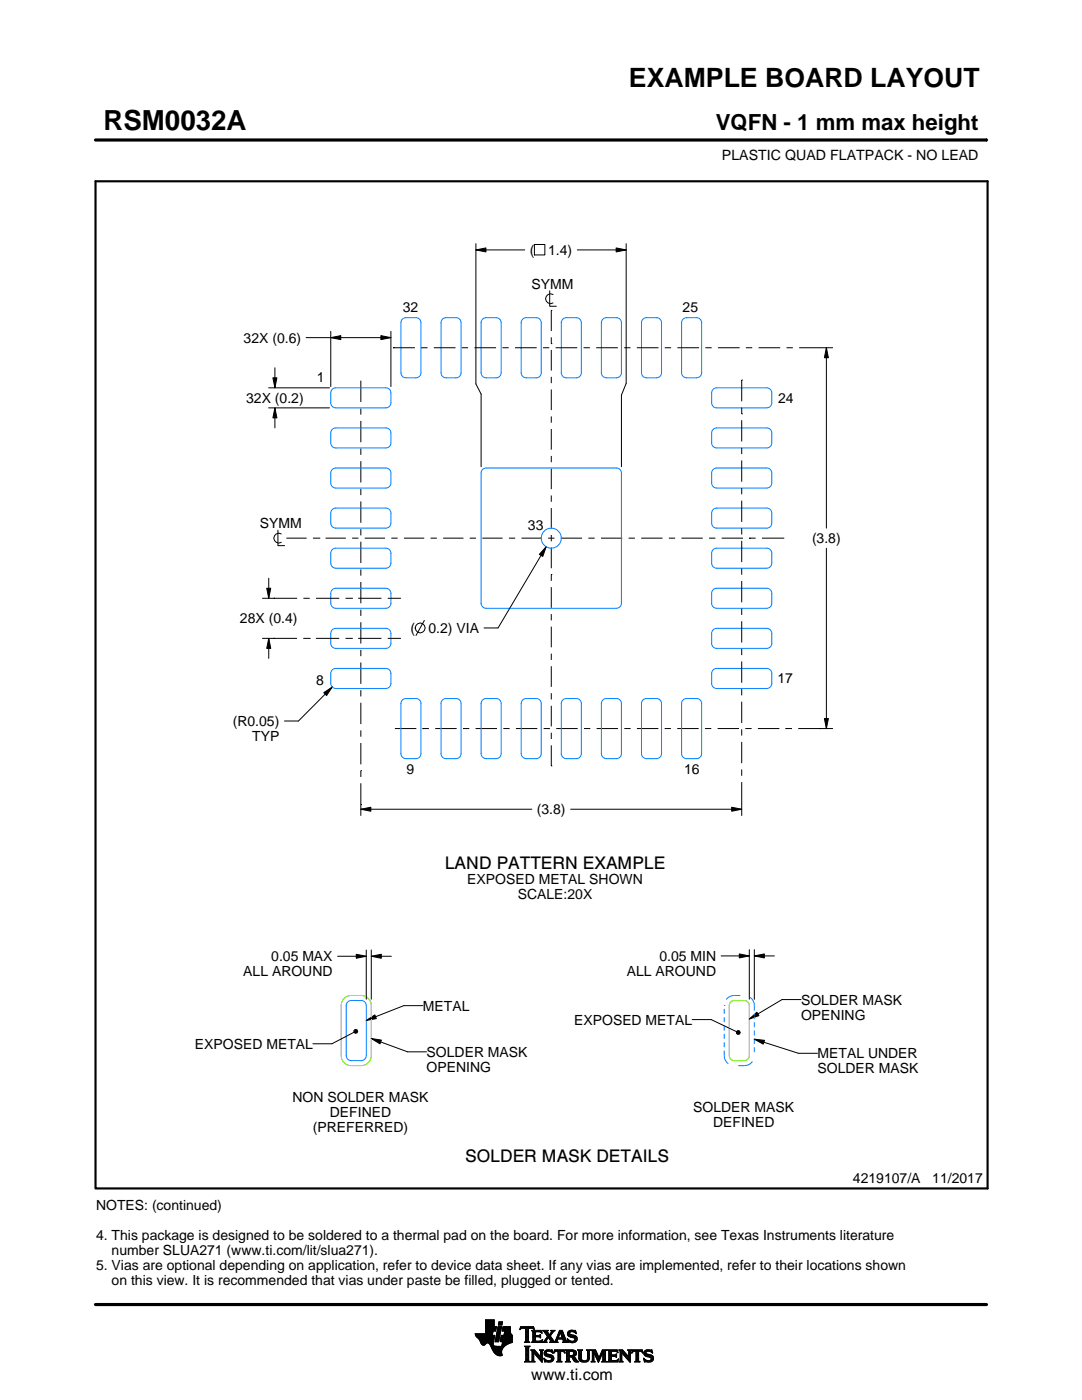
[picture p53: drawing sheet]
<svg xmlns="http://www.w3.org/2000/svg" width="216mm" height="279mm" viewBox="0 0 216 279" stroke-linecap="round" stroke-linejoin="round" font-family="sans-serif">
<defs><g id="words">
<text font-size="5.5" x="20.6" y="26">RSM0032A</text>
<text font-size="5.3" x="125.5" y="17.4">EXAMPLE BOARD LAYOUT</text>
<text font-size="4.4" x="142.8" y="26">VQFN - 1 mm max height</text>
<g font-size="3.5">
<text x="88.7" y="173.4">LAND PATTERN EXAMPLE</text>
<text x="92.8" y="231.9">SOLDER MASK DETAILS</text>
</g>
<text font-size="3.2" x="106" y="275.3">www.ti.com</text>
<g font-size="2.8">
<text x="144.1" y="32">PLASTIC QUAD FLATPACK - NO LEAD</text>
<text x="105.7" y="50.9">(</text>
<text x="109.4" y="50.9">1.4)</text>
<text x="106.1" y="57.6">SYMM</text>
<text x="80.4" y="62.3">32</text>
<text x="136.2" y="62.2">25</text>
<text x="48.6" y="68.4">32X (0.6)</text>
<text x="63.2" y="76.3">1</text>
<text x="49.1" y="80.4">32X (0.2)</text>
<text x="155.2" y="80.5">24</text>
<text x="51.9" y="105.4">SYMM</text>
<text x="105.4" y="105.8">33</text>
<text x="162" y="108.4">(3.8)</text>
<text x="47.9" y="124.4">28X (0.4)</text>
<text x="81.9" y="126.3">(</text>
<text x="85.5" y="126.3">0.2) VIA</text>
<text x="63.1" y="136.6">8</text>
<text x="155.1" y="136.4">17</text>
<text x="46.4" y="144.9">(R0.05)</text>
<text x="50.3" y="147.9">TYP</text>
<text x="81.1" y="154.4">9</text>
<text x="136.5" y="154.6">16</text>
<text x="107.1" y="162.5">(3.8)</text>
<text x="93.2" y="176.5">EXPOSED METAL SHOWN</text>
<text x="103.3" y="179.5">SCALE:20X</text>
<text x="54.1" y="191.8">0.05 MAX</text>
<text x="131.6" y="191.8">0.05 MIN</text>
<text x="48.5" y="194.8">ALL AROUND</text>
<text x="125.1" y="194.8">ALL AROUND</text>
<text x="84.4" y="201.7">METAL</text>
<text x="159.8" y="200.5">SOLDER MASK</text>
<text x="159.8" y="203.5">OPENING</text>
<text x="38.9" y="209.3">EXPOSED METAL</text>
<text x="114.6" y="204.5">EXPOSED METAL</text>
<text x="85.1" y="210.9">SOLDER MASK</text>
<text x="85.1" y="213.9">OPENING</text>
<text x="163.1" y="211.2">METAL UNDER</text>
<text x="163.1" y="214.2">SOLDER MASK</text>
<text x="58.4" y="220">NON SOLDER MASK</text>
<text x="138.3" y="222">SOLDER MASK</text>
<text x="62.4" y="226">(PREFERRED)</text>
<text x="65.8" y="223">DEFINED</text>
<text x="142.3" y="225">DEFINED</text>
<text x="170.2" y="236.2">4219107/A</text>
<text x="186" y="236.2">11/2017</text>
<text x="19.2" y="241.5">NOTES: (continued)</text>
<text x="19.2" y="247.5">4. This package is designed to be soldered to a thermal pad on the board. For more information, see Texas Instruments literature</text>
<text x="22.3" y="250.5">number SLUA271 (www.ti.com/lit/slua271).</text>
<text x="19.2" y="253.5">5. Vias are optional depending on application, refer to device data sheet. If any vias are implemented, refer to their locations shown</text>
<text x="22.3" y="256.5">on this view. It is recommended that vias under paste be filled, plugged or tented.</text>
</g>
</g></defs>
<g fill="none" stroke="#000" stroke-width=".2">
<path d="M19.1 27.9h177.7M196.8 27.7v.5M95 49.9l2-.4v.8zM95 48.6v28l1 2v14.5M95 49.9h9.7M106.6 48.8h2.1v2.1h-2.1zM109.7 58v3.1h1.3M110.4 58.8a.98 .98 0 0 0-1.5 .8 .98 .98 0 0 0 1.5 .9M115.2 49.9h9.7M122.9 49.5l2 .4-2 .4zM124.9 48.6v27.9l-.9 2.4v14.2M53.6 77.4h12.2"/>
<path d="M54.5 75.4h.8l-.4 2zM54.9 73.4v4M61.1 67.4h16.9M66 67.4l2-.4v.8zM66 66.1v11M72 76v4.2M76 67l2 .4-2 .4zM78 66.1v11M78.5 69.4h.1M78.5 69.4h4.3M84.1 69.4h1.2M86.6 69.4h4.3"/>
<path d="M92.1 69.4h1.3M94.7 69.4h4.3M100.2 69.4h1.3M102.8 69.4h4.3M108.3 69.4h1.3M110 68.6h.1M110 61.9h.1M110 61.9v4.2M110 67.3v1.3M110 69.8v4.2M110 75.2v1.3M110 77.7v4.1"/>
<path d="M110.9 69.4h4.3M116.4 69.4h1.3M119 69.4h4.3M124.5 69.4h1.3M127.1 69.4h4.3M132.6 69.4h1.3M135.2 69.4h4.3M140.7 69.4h1.3M143.3 69.4h4.3M148 75.8h.1M148 75.8v4.3M148.8 69.4h1.3"/>
<path d="M151.4 69.4h4.3M156.9 69.4h1.3M159.5 69.4h6.6M164.9 69.4l.4 2h-.8zM164.9 69.4v36M53.6 81.4h12.2M54.9 81.4l.4 2h-.8zM54.9 81.4v4M72 81.5v1.2M72 84v4.3M72 89.5v1.3M72 92v4.3"/>
<path d="M72 97.6v1.2M110 83.1v1.3M110 85.6v4.1M110 91v1.2M110 93.5v4.1M110 98.9v1.2M148 82.6h.1M148 81.3v1.3M148 83.9v4.2M148 89.4v1.2M148 91.9v4.2M148 97.4v1.3"/>
<path d="M148 99.9v4.3M52.4 119.4h6.9M53.2 117.4h.8l-.4 2zM53.6 115.4v4M54.6 119.4h.1M55.5 105.8v3.1h1.3M56.1 106.6a.98 .98 0 0 0-1.5 .8 .98 .98 0 0 0 1.5 .8M57.1 107.4h4.1M60.5 119.4h1.3M62.4 107.4h1.3M63.1 119.4h4.6M63.7 107.4h.1"/>
<path d="M65 107.4h4M69 119.4h1.2M70.2 119.4h.1M70.3 107.4h1.2M71.5 119.4h4.6M72 100.1v4.2M72 105.6v1.2M72 108.1v4.3M72 113.6v1.3M72 116.1v4.3M72.8 107.4h4M77.4 119.4h2.6"/>
<path d="M78.1 107.4h1.2M80.6 107.4h4M85.9 107.4h1.3M88.4 107.4h4.1M93.7 107.4h1.3M96.2 107.4h4.1M101.5 107.4h1.3M104.1 107.4h4M109 109.1l-.7 1.9-.7-.4zM109 109.1l-9.6 16.2h-2.8M109.4 107.4h1.2M110 114.7h.1"/>
<path d="M110 101.4v4.1M110 106.8v1.2M110 109.3v4.1M110 114.7v1.2M110 117.2v4.1M111.9 107.4h4.2M117.4 107.4h1.3M119.9 107.4h4.3M125.4 107.4h1.3M127.9 107.4h4.3M133.5 107.4h1.2M136 107.4h4.2"/>
<path d="M141.5 107.4h1.2M144 107.4h4.3M148 105.4v1.3M148 107.9v4.3M148 113.4v1.3M148 116v4.2M149.5 107.4h.1M149.5 107.4h1.3M152 107.4h4.3M156.3 107.4h.1M164.9 109.4v36M52.4 127.4h6.9"/>
<path d="M53.6 127.4l.4 2h-.8zM53.6 127.4v4M54.6 127.4h.1M60.5 127.4h1.3M61.8 127.4h.1M63 127.4h4.7M64.6 138.2l1.7-1.1-1.1 1.7zM66.3 137.1l-6.8 6.8h-2.8M68.9 127.4h1.3M70.2 127.4h.1M71.5 127.4h4.6M72 121.7v1.2"/>
<path d="M72 124.2v4.2M72 129.7v1.3M72 132.2v4.3M72 137.7v1.3M77.4 127.4h2.6M84.7 123.8l-1.7 3M110 122.6v1.2M110 125.1v4.1M110 130.4v1.3M110 133v4.1M110 138.3v1.3M148 121.5v1.2"/>
<path d="M148 124v4.2M148 129.5v1.2M148 132v4.3M148 137.5v1.3M72 153.8h.1M72 140.2v4.3M72 145.8v1.2M72 148.3v4.2M72 153.8v1.3M72 156.3v6.5M78.8 145.4h4.3M84.3 145.4h.1"/>
<path d="M84.3 145.4h1.3M86.8 145.4h4.3M92.4 145.4h1.2M94.9 145.4h4.3M100.4 145.4h1.3M102.9 145.4h4.3M108.5 145.4h1.2M110 152.9h.1M110 140.9v4.1M110 146.2v1.3M110 148.7v4.2M111 145.4h4.3"/>
<path d="M116.5 145.4h1.3M119 145.4h4.3M124.6 145.4h1.2M127.1 145.4h4.3M132.6 145.4h1.3M135.1 145.4h4.3M140.7 145.4h1.2M143.2 145.4h4.3M148 140v4.3M148 145.5v1.3M148 148.1v4.2M148 153.6v1.2"/>
<path d="M148 156.1v6.7M148.7 145.4h1.3M151.2 145.4h4.3M156.8 145.4h.1M156.8 145.4h1.2M159.3 145.4h6.8M163.6 145.4h.1M164.5 143.4h.8l-.4 2zM72 161.5l2-.4v.8zM72 160.6h.1M72 161.5h34.1M113.9 161.5h34.1"/>
<path d="M146 161.1l2 .4-2 .4zM67.4 190.8h5.7M71.1 190.4l2 .4-2 .4zM73.1 189.6v9.8M74.1 190.8l2-.4v.8zM74.1 189.6v9.8M74.1 190.8h4M143.9 190.8h5.6M147.5 190.4l2 .4-2 .4zM149.5 189.5v9.9M150.5 190.8l2-.4v.8zM150.5 189.5v9.9"/>
<path d="M150.5 190.8h4M159.8 199.5h-3.8l-6.5 3.9M70.6 205.7l.3-.3 .3 .1 .2 .3-.2 .3-.3 .1-.3-.2zM70.6 206l-4.4 2.3h-3.8M73.1 203.6l1.7-1.1 .3 .8zM74.1 207.3l2 .3-.3 .7zM74.1 207.3l7.2 2.6h3.8M84.4 200.7h-3.8l-7.5 2.9M138.1 203.5h3.8l5 2.4M147 205.9l.2-.2h.4l.1 .4-.1 .3h-.4l-.2-.2zM149.5 203.4l1.5-1.4 .4 .7zM150.5 207.4l2 .2-.2 .8z"/>
<path d="M150.5 207.4l8.8 2.8h3.8M94.8 266.2h3.5M94.8 266.3h3.5M94.9 266.4h3.3M94.9 266.5h3.8l-.2 1.2M94.9 266.5h3.8M95 266.6h3.7M95 266.7h3.7M95.1 266.8h3.6M95.2 266.9h3.4M95.3 267h3.3M95.4 267.1h3.2"/>
<path d="M95.5 267.2h3.1M95.6 267.3h3M95.7 267.4h2.8M95.7 267.5h2.8M95.8 267.6h2.7M95.8 267.7h2.7M95.9 267.8h2.6M95.9 267.9h2.5M95.9 268h2.5M96 268h1.1M96 268.1h1M96.1 268.2h.8"/>
<path d="M96.1 268.3h.7M96.2 268.4h.6M96.3 268.4h.4M96.9 266.1h1.4M96.9 266h1.4M96.9 265.9h1.4M96.9 265.8h1.5M96.9 265.7h1.5M96.9 264.7l2.2 .1-.2 .9h-.5l-.2 .8M96.9 265.6h2M96.9 265.5h2M96.9 265.4h2"/>
<path d="M96.9 265.3h2.1M96.9 265.2h2.1M96.9 265.1h2.1M96.9 265h2.1M96.9 264.9h2.1M96.9 264.8h2.2M96.9 264.6h1.7M96.9 264.5h1.7M96.9 264.4h1.7M96.9 264.3h1.7M96.9 264.2h1.7M96.9 264.1h1.7"/>
<path d="M96.9 264h1.7M96.9 263.9h1.7M96.9 263.8h1.7M96.9 263.7h1.7M96.9 263.6h1.7M96.9 263.5h1.7M96.9 263.4h1.7M97.5 268h.9M97.6 268.1h.8M97.7 268.2h.7M97.7 268.3h.7M97.8 268.4h.6"/>
<path d="M97.9 268.5h.6M97.9 268.6h.7M98 268.7h1.1M98 268.8h2.6M98 268.8h2.5M98.1 268.9h2.3M98.1 269h2.3M98.1 269.1h2.2M98.2 269.2h2.1M98.2 269.2h2M98.2 269.3h2M98.3 269.4h1.9"/>
<path d="M98.3 269.5h1.8M98.4 269.6h1.7M98.4 268v.4l.3 .2 2 .1M98.5 269.7h1.6M98.5 267.7l-.1 .3M98.5 269.8h1.6M98.6 269.9h1.5M98.6 264.8v-1.4h-1.7v2.8h-2.1l.1 .3 .8 .9 .6 1h.4l.5-.4 .4 .1 1 1.8 .8 .6h.8l-.1-1.1 .8-.9M98.6 270h1.5M98.7 270h1.4M98.8 270.1h1.3M98.8 267.7h.7"/>
<path d="M98.8 267.6h.7M98.8 267.5h.7M98.9 270.2h1.2M98.9 267.4h.7M98.9 267.3h.7M98.9 267.2h.7M98.9 267.1h.7M98.9 267h.7M98.9 270.3h1.3M99 266.9h.6M99 266.9h.7M99 266.8h.7"/>
<path d="M99 266.7h.7M99 266.6h.7M99 266.5h.7M99.1 270.4h1.1M99.1 266.4h.7M99.1 266.3h.7M99.1 266.2h.7M99.1 266.1h.7M99.1 266h.7M99.2 265.9h.7M99.2 265.8h.7M99.2 270.4h1"/>
<path d="M99.2 265.7h.7M99.2 265.6h.7M99.2 265.5h.7M99.3 265.4h.6M99.3 265.4h.7M99.3 265.3h.7M99.3 265.2h.7M99.3 265.1h.7M99.3 265h.7M99.4 270.5h.8M99.4 264.9h.7M99.4 264.8h.7"/>
<path d="M99.4 264.8h.7l-.6 3h-.7zM99.4 264.5l.2-.7h.7l-.2 .7h-.7M99.5 264.4h.6M99.5 264.3h.7M99.5 264.2h.7M99.5 264.1h.7M99.5 264h.7M99.5 263.9h.7M99.6 263.8h.7M99.8 270.6h.1M99.8 267.7h2.4M99.8 267.6h2.4"/>
<path d="M99.8 267.5h2.4M99.9 267.4h2.3M99.9 267.3h2.3M99.9 267.2h2.3M99.9 267.1h2.3M99.9 267h2.3M99.9 266.9h2.3M100 266.9h2.2M100 266.8h2.2M100 266.7h2.2M100 266.6h2.2M100 266.5h2.2"/>
<path d="M100.1 268.6h.7M100.2 268.5h.7M100.2 268.4h.8M100.2 268.4h.9M100.2 268.3h1M100.2 268.2h1.2M100.2 265.6h1.6M100.2 268.1h1.4M100.2 265.5h1.6M100.2 268h1.6M100.3 265.4h1.5M100.3 268h1.7"/>
<path d="M100.3 267.9h1.9M100.3 265.3h1.5M100.3 267.8h1.9M100.3 265.2h1.5M100.3 265.1h1.5M100.3 265h1.5M100.4 264.9h1.4M100.4 264.8h1.4M100.6 266.5l.1-.8h-.5l.2-.9h1.4l.1 1.1 .3 .6v1.4l-1.3 .6M100.6 266.4h1.5M100.6 266.3h1.4M100.6 266.2h1.4"/>
<path d="M100.6 266.1h1.3M100.7 266h1.2M100.7 265.9h1.2M100.7 265.8h1.1M100.7 265.7h1.1M102.2 266.5h-2.2l-.2 1.1 .1 .2h.4l-.2 .9M103.7 265.3h.1M103.8 265.2h.2M103.8 265h2.8M103.8 264.9h2.7M103.9 264.8h2.6M104.7 267.8h1"/>
<path d="M104.7 271.8h1.1M104.7 268.7h1M104.8 267.7h.7M104.8 271.7h.8M104.9 265.2h.6M104.9 268.9h.6M104.9 267.6h.6M104.9 267.5l-.2 .3M104.9 267.5h.6M104.9 267.4h.6M104.9 267.3h.6M104.9 267.2h.6"/>
<path d="M104.9 267.1h.6M104.9 267h.6M104.9 266.8h.6M104.9 266.7h.6M104.9 266.6h.6M104.9 266.5h.6M104.9 266.4h.6M104.9 266.3h.6M104.9 266.2h.6M104.9 266.1h.6M104.9 265.9h.6M104.9 265.8h.6"/>
<path d="M104.9 265.7h.6M104.9 265.6h.6M104.9 265.5h.6M104.9 265.4h.6M104.9 265.3h.6M104.9 271.5h.6M104.9 269h.6M104.9 271.4h.6M104.9 271.4v-2.4l-.2-.4h1.1l-.3 .4v2.4M104.9 271.4l-.2 .4h1.1l-.3-.4M104.9 271.3h.6M104.9 271.2h.6"/>
<path d="M104.9 271.1h.6M104.9 271h.6M104.9 270.9h.6M104.9 270.8h.6M104.9 270.6h.6M104.9 270.5h.6M104.9 270.4h.6M104.9 270.3h.6M104.9 270.2h.6M104.9 270.1h.6M104.9 270h.6M104.9 269.9h.6"/>
<path d="M104.9 269.8h.6M104.9 269.6h.6M104.9 269.5h.6M104.9 269.4h.6M104.9 269.3h.6M104.9 269.2h.6M104.9 269.1h.6M105.5 267.5l.2 .3M105.5 267.5v-2.3l.7-.1 .4 .3-.1-.6h-2.6l-.1 .6 .4-.3 .7 .1v2.3M105.7 267.8h-1M105.9 271.8h.8M105.9 269.4h.8"/>
<path d="M106.1 269.5h.7M106.1 267.8h2M106.1 271.7h.5M106.2 269.6h.7M106.2 271.5h.3M106.2 265.6h1.8M106.2 269.8h.8M106.2 271.4h.3M106.2 271.4l-.3 .4h.8l-.2-.4M106.2 271.3h.3M106.2 271.2h.3M106.2 271.1h.3"/>
<path d="M106.2 271h.3M106.2 270.9h.3M106.2 270.8h.3M106.2 270.6h.3M106.2 270.5h.3M106.2 270.4h.3M106.2 270.3h.3M106.2 270.2h.3M106.2 270.1h.3M106.2 270h1M106.2 269.9h.9M106.2 269.8v1.6"/>
<path d="M106.2 269.8l-.3-.4h.8l1.2 1.4M106.3 267.7h1.8M106.3 265.7h1.8M106.3 267.6h.6M106.3 265.8h.6M106.3 267.5l-.2 .3M106.3 267.5h.5M106.3 267.4h.5M106.3 267.3h.5M106.3 267.2h.5M106.3 267.1h.5M106.3 267h.5"/>
<path d="M106.3 266.8h.5M106.3 266.7h1.6M106.3 266.6h1.6M106.3 266.5h.5M106.3 266.4h.5M106.3 266.3h.5M106.3 266.2h.5M106.3 266.1h.5M106.3 265.9h.5M106.4 265.2h.2M106.5 270h.1M106.5 270v1.4"/>
<path d="M106.5 265.3h.1M106.6 270.1h.7M106.7 270.2h.7M106.8 270.3h.7M106.8 265.9l.2-.1h.6l.6 .2-.2-.5h-1.9l.2 .3v1.7M106.8 265.9v.6h.8l.3-.2v.7M106.9 270.4h.7M107 270.5h.7M107.1 270.6h.7M107.2 270.8h1M107.3 270.9h.9M107.4 271h.8"/>
<path d="M107.5 271.1h.7M107.6 271.2h.6M107.6 266.5h.3M107.7 271.3h.5M107.7 269.4h.7M107.7 266.8h.2M107.7 267.6h.5M107.8 266.4h.1M107.8 271.4h.4M107.8 267h.1M107.8 265.8h.3M107.8 269.5h.5"/>
<path d="M107.9 271.5h.3M107.9 269.6h.3M107.9 267l-.3-.2h-.8l.1 .8h.9l.5-.2M107.9 269.8h.3M107.9 270.6h.3M107.9 270.5h.3M107.9 270.4h.3M107.9 270.3h.3M107.9 270.2h.3M107.9 270.1h.3M107.9 270h.3M107.9 269.9h.3"/>
<path d="M107.9 269.8v1M107.9 269.8l-.2-.4h.7l-.2 .4M108 271.7h.2M108 265.9h.1M108 267.5h.2M108.1 271.8h.1M108.1 266.1h.1M108.2 267.4h.1M108.2 269.8v2.1l-1.7-1.9M108.2 267.8h.9M108.3 267.4l-.2 .5-2-.1M108.3 265.6h1"/>
<path d="M108.5 267.7h.5M108.5 271.1l.8 .4h.5l.2-.2-.1-.3-1-.4-.3-.3 .1-.7 .8-.2 .5 .1 .2-.1 .1 .6-.9-.3-.3 .1-.1 .3 1.3 .4 .2 .6M108.5 271.1h.1M108.5 265.7h.7M108.5 271.2h.2M108.6 271.3h.2M108.6 270.1h.4M108.6 270h.4M108.6 270.2h.6M108.6 267.6h.4M108.6 271.4h.4M108.6 269.9h.4"/>
<path d="M108.6 270.3h1M108.6 265.8h.7M108.6 271.5h.8M108.6 269.8h.5M108.7 271.7h1.5M108.7 270.4h1.3M108.7 267.5h.3M108.7 271.8h.1M108.7 265.9h.6M108.7 269.6h1.5M108.8 267.4h.3M108.8 270.5h1.5"/>
<path d="M108.8 266.1h.6M108.8 269.5h1.4M108.8 267.3h.4M108.9 266.2h.6M108.9 267.2h.4M108.9 266.3h.6M108.9 270.6h1.5M109 267.1h.3M109 266.4h1M109.1 271.8h.9M109.1 269.4h.7M109.1 267h.9"/>
<path d="M109.1 266.5h.8M109.1 267.8h-.9M109.2 266.8h.8M109.2 266.6h.6M109.2 266.7h.7M109.2 266.7l-.6 .9-.4 .2M109.3 270.8h1.1M109.5 267.1h.6M109.6 267.2h.6M109.7 271.5h.7M109.7 267.3h.6M109.7 267.8l.2-.1-.5-.8-.4 .8 .1 .1"/>
<path d="M109.7 267.8h1.6M109.7 266.3h.4M109.7 267.4h.6M109.8 270.9h.7M109.8 266.2h.3M109.8 266.6l.9 1.2 1-2.3h.5l.8 2.1 .3 .2M109.8 267.5h.6M109.9 266.1h.3M109.9 269.8h.4M109.9 267.6h.6M109.9 267.7h.7M109.9 271.4h.5"/>
<path d="M109.9 265.9h.4M110 271h.5M110 265.6h.7M110 265.9l-.4 .5-.4-.6 .2-.3h-1.1l.9 1.2M110 265.9l.1-.2-.2-.2h.8l-.9 1.1M110 271.3h.5M110 265.8h.4M110 271.1h.5M110 271.2h.5M110.1 269.4h.1M110.1 265.7h.4M110.1 269.9h.2"/>
<path d="M110.2 270h.1M110.5 270h.1M110.5 269.9h.2M110.5 271.1l-.3 .6-.7 .2-.6-.2-.2 .1-.2-.7M110.5 269.8h.3M110.6 269.6h2.1M110.6 269.5h2M110.6 269.4h2M110.7 267.7h.5M110.8 267.6h.4M110.9 267.5h.3M110.9 267.4h.3"/>
<path d="M111 267.3h.3M111 267.2h1.8M111 267.1h1.8M111.1 267h.3M111.1 271.8h1M111.1 266.8h.4M111.2 266.7h.3M111.2 267.5l.1-.2h1l.1 .2M111.2 267.5v.3h.1M111.2 266.6h.3M111.3 266.5h.3M111.3 271.7h.6"/>
<path d="M111.3 266.4h.3M111.3 271.5h.6M111.3 267.8h-1.6M111.3 269.8h.6M111.4 266.3h.3M111.4 271.4h.5M111.4 271.4l-.1-1.7h-.4l-.4 .4 .2-.7h1.9l.1 .7-.4-.4h-.4v1.7M111.4 270.5h.5M111.4 270.4h.5M111.4 270.3h.5M111.4 270.2h.5M111.4 270.1h.5"/>
<path d="M111.4 270h.5M111.4 269.9h.5M111.4 271.4l-.3 .4h1l-.2-.4M111.4 271.3h.5M111.4 271.2h.5M111.4 271.1h.5M111.4 271h.5M111.4 270.9h.5M111.4 270.8h.5M111.4 270.6h.5M111.4 266.2h.3M111.4 266.1h.4"/>
<path d="M111.5 265.9h.9M111.5 265.8h.8M111.6 265.7h.7M111.6 265.6h.6M111.8 265.9l.4 1.1h-.8zM111.9 266.1h.5M111.9 266.2h.5M111.9 266.3h.6M112 266.4h.5M112 266.5h.6M112.1 266.6h.5M112.1 266.7h.6"/>
<path d="M112.1 266.8h.6M112.2 267h.5M112.2 267.8h1.1M112.3 267.3h.6M112.3 267.4h.6M112.4 267.5h.6M112.4 267.5v.3h-.2M112.4 269.8h.3M112.4 267.6h.6M112.4 267.7h.7M112.6 269.9h.1M112.6 270h.2"/>
<path d="M112.8 271.8h1M112.8 269.4h1.6M113 269.5h1.7M113 271.7h.7M113 269.6h1.9M113 271.5h.6M113 269.8h.6M113 271.4h.6M113 271.4l-.2 .4h1l-.2-.4M113 271.3h.6M113 271.2h.6M113 271.1h.6"/>
<path d="M113 271h.6M113 270.9h.6M113 270.8h1.5M113 270.6h1.6M113 270.5h1.8M113 270.4h.6M113 270.3h.6M113 270.2h.6M113 270.1h.6M113 270h.6M113 269.9h.6M113 269.8v1.6"/>
<path d="M113 269.8l-.2-.4h1.5l.5 .2 .2 .3v.4l-.2 .3-.4 .1M113.2 267.3h.2M113.2 267.4h.3M113.2 266.2h.5M113.2 266.3h.6M113.2 266.1h.5M113.3 267.5h.3M113.3 267.8h-1.1M113.3 266.4h.9M113.3 265.9h.4M113.3 267.6h.6M113.3 266.5h1.3"/>
<path d="M113.3 267.7h1.6M113.3 265.8h.5M113.3 267.8h.2M113.4 266.6h1.5M113.4 265.7h1.5M113.4 265.7l.5-.2 .7 .1 .2-.1 .1 .7-.7-.4h-.4l-.1 .3 .1 .2 .9 .2 .4 .3 .1 .5-.3 .5-.6 .2-.7-.2-.2 .1-.2-.7 .9 .5 .4-.1 .2-.3-.1-.3-1.2-.4-.2-.5zM113.5 266.7h1.5M113.5 265.6h1.4M113.6 271.4v-.6h.4l.7 .9 .8 .1M113.6 269.9l.1-.2 .7 .2v.4l-.4 .2M113.6 269.9v.6M113.7 267.8h1.1"/>
<path d="M113.8 266.8h1.3M113.8 265.5h.6M114 268h.4M114.1 270.9h.6M114.2 271h.6M114.2 271.1h.7M114.3 271.2h.6M114.3 267h.8M114.3 269.8h.7M114.3 270.4h.6M114.4 271.3h.6M114.4 270.7l1.1 1.1"/>
<path d="M114.4 270.7h.1M114.4 271.4h.7M114.4 269.9h.6M114.4 270.3h.6M114.5 267.6h.5M114.5 270.2h.5M114.5 270h.5M114.5 265.8h.4M114.5 270.1h.5M114.5 271.5h.7M114.6 271.7h.7M114.6 267.1h.6"/>
<path d="M114.6 267.5h.5M114.7 267.2h.5M114.7 267.4h.5M114.7 265.9h.3M114.7 267.3h.5M114.7 271.8h.8M114.8 266.1h.2M114.9 266.2h.1M115.3 269.4h.9M115.4 269.5h.7M115.5 269.6h.5M115.5 269.8h.5"/>
<path d="M115.5 269.8v1.4l.4 .5 .6 .2 .6-.1 .4-.3 .1-.5M115.5 271h.5M115.5 270.9h.5M115.5 270.8h.5M115.5 270.6h.5M115.5 270.5h.5M115.5 270.4h.5M115.5 270.3h.5M115.5 270.2h.5M115.5 270.1h.5M115.5 270h.5M115.5 269.9h.5"/>
<path d="M115.5 269.8l-.2-.4h.9l-.2 .4M115.5 271.1h.5M115.5 271.2h.5M115.5 271.3h.6M115.6 271.4h.6M115.7 271.5h.8M115.8 271.7h1.5M116 271l.2 .4 .4 .2 .5-.2 .2-.4M116 269.8v1.2M116 271.8h1.1M116.8 271.5h.6M117 269.4h.8"/>
<path d="M117.1 271.4h.4M117.2 269.5h.5M117.2 271.3h.4M117.2 269.6h.4M117.2 271.2h.4M117.2 271.1h.4M117.3 269.8h.3M117.3 271h.3M117.3 270.9h.3M117.3 270.8h.3M117.3 270.6h.3M117.3 270.5h.3"/>
<path d="M117.3 270.4h.3M117.3 270.3h.3M117.3 270.2h.3M117.3 270.1h.3M117.3 270h.3M117.3 269.9h.3M117.6 269.8l.2-.4h-.8l.2 .3 .1 1.3M117.6 269.8v1.2M118 271.8h.7M118 269.4h.8M118.1 269.5h.8M118.1 271.7h.5"/>
<path d="M118.2 269.6h.7M118.2 271.5h.3M118.2 269.8h.8M118.2 271.4h.3M118.2 269.8l-.2-.4h.8l.7 1.6 .7-1.6h.9l-.3 .4M118.2 271.4l-.2 .4h.7l-.2-.4M118.2 271.3h.3M118.2 271.2h.3M118.2 271.1h.3M118.2 271h.3M118.2 270.9h.3M118.2 270.8h.3"/>
<path d="M118.2 270.6h.3M118.2 270.5h.3M118.2 270.4h.3M118.2 270.3h.3M118.2 270.2h.3M118.2 270.1h.3M118.2 270h.9M118.2 269.9h.8M118.2 269.8v1.6M118.6 270.1h.5M118.6 270.2h.6M118.7 270.3h.5"/>
<path d="M118.7 270.4h.6M118.8 270.5h.5M118.8 270.6h.6M118.9 270.8h.5M118.9 270.9h.6M119 271h.8M119 271.1h.8M119.1 271.2h.6M119.1 271.3h.6M119.2 271.4h.4M119.2 271.5h.4M119.3 271.7h.2"/>
<path d="M119.3 271.8h.2M119.6 270.9h.3M119.6 270.8h.3M119.7 270.6h.3M119.7 270.5h.3M119.8 270.4h.3M119.8 270.3h.3M119.9 270.2h.3M119.9 270.1h.3M120 270h.8M120 269.9h.8M120 269.8h.8"/>
<path d="M120.1 271.8h1M120.1 269.6h.7M120.1 269.5h.8M120.2 269.4h.9M120.2 271.7h.7M120.3 271.5h.5M120.3 271.4h.5M120.3 271.4l-.2 .4h1l-.3-.4M120.3 271.4v-1.5l-.9 2-.9-2v1.5M120.3 271.3h.5M120.3 271.2h.5M120.3 271.1h.5"/>
<path d="M120.3 271h.5M120.3 270.9h.5M120.3 270.8h.5M120.3 270.6h.5M120.3 270.5h.5M120.3 270.4h.5M120.3 270.3h.5M120.3 270.2h.5M120.3 270.1h.5M120.8 269.8v1.6M121.2 271.8h2M121.2 269.4h1.9"/>
<path d="M121.4 269.5h1.8M121.4 271.7h1.9M121.5 269.6h1.7M121.5 271.5h1.8M121.5 269.8h.5M121.5 271.4h.5M121.5 269.8l-.3-.4h1.9l.2 .6M121.5 269.9h.5M121.5 269.8v1.6M121.5 271.3h.5M121.5 271.2h.5M121.5 271.1h.5"/>
<path d="M121.5 271h.5M121.5 270.9h.5M121.5 270.8h.5M121.5 270.6h1.5M121.5 270.5h1.5M121.5 270.4h1.5M121.5 270.3h.5M121.5 270.2h.5M121.5 270.1h.5M121.5 270h.5M122.6 270.4l.4-.2v.7l-.2-.2h-.8v.8h.2M122.9 270.8h.1"/>
<path d="M122.9 270.3h.1M123 269.8h.3M123.1 271.4h.3M123.2 269.9h.1M123.3 270h.1M123.3 270l-.4-.3h-.8l-.1 .7M123.3 271.3h.1M123.4 271.2h.1M123.4 271.2l-.2 .6h-2l.3-.4M123.4 271.2l-.3 .3h-.4M123.5 271.8h.8M123.5 269.4h.7"/>
<path d="M123.6 269.5h.7M123.7 271.7h.5M123.7 269.6h.7M123.7 271.5h.4M123.7 269.8h.8M123.7 271.4h.4M123.7 271.4l-.2 .4h.8l-.2-.4M123.7 271.3h.4M123.7 271.2h.4M123.7 271.1h.4M123.7 271h.4M123.7 270.9h.4"/>
<path d="M123.7 270.8h.4M123.7 270.6h.4M123.7 270.5h.4M123.7 270.4h.4M123.7 270.3h.4M123.7 270.2h.4M123.7 270.1h.4M123.7 270h1M123.7 269.9h.9M123.7 269.8v1.6M123.7 269.8l-.2-.4h.7l1.2 1.4 .1-1M124.1 270v1.4"/>
<path d="M124.1 270h.1M124.2 270.1h.6M124.2 270.2h.7M124.3 270.3h.7M124.4 270.4h.7M124.5 270.5h.7M124.6 270.6h.7M124.7 270.8h1.1M124.8 270.9h1M124.9 271h.9M125 271.1h.8M125.1 271.2h.7"/>
<path d="M125.2 271.3h.6M125.2 269.4h.8M125.3 271.4h.5M125.4 269.5h.5M125.4 271.5h.4M125.4 269.6h.4M125.5 269.8h.3M125.5 269.8l-.3-.4h.8l-.2 .4M125.5 270.4h.3M125.5 270.3h.3M125.5 270.2h.3M125.5 270.1h.3"/>
<path d="M125.5 270h.3M125.5 269.9h.3M125.5 270.6h.3M125.5 270.5h.3M125.5 271.7h.3M125.6 271.8h.2M125.8 269.8v2.1l-1.7-1.9M126 270h.1M126.1 269.9h.1M126.1 269.8h.3M126.1 269.6h2.1M126.2 269.5h2"/>
<path d="M126.2 269.4h2M126.6 271.8h1.1M126.9 271.7h.6M126.9 271.5h.5M126.9 269.8h.5M126.9 271.4h.5M126.9 271.4v-1.7h-.5l-.3 .4 .1-.7h1.9l.2 .7-.4-.4h-.5v1.7M126.9 270.5h.5M126.9 270.4h.5M126.9 270.3h.5M126.9 270.2h.5M126.9 270.1h.5"/>
<path d="M126.9 270h.5M126.9 269.9h.5M126.9 271.4l-.3 .4h1.1l-.3-.4M126.9 271.3h.5M126.9 271.2h.5M126.9 271.1h.5M126.9 271h.5M126.9 270.9h.5M126.9 270.8h.5M126.9 270.6h.5M128 269.8h.3M128.1 269.9h.2"/>
<path d="M128.2 270h.1M128.4 271.1h.1M128.4 271.2h.2M128.5 271.3h.2M128.5 270.1h.4M128.5 270h.4M128.5 270.2h.6M128.5 271.4h.4M128.5 269.9h.4M128.5 270.3h1M128.5 271.5h.8M128.5 269.8h.5"/>
<path d="M128.6 271.7h1.5M128.6 270.4h1.3M128.6 271.8h.1M128.6 269.6h1.5M128.7 270.5h1.5M128.7 269.5h1.4M128.8 270.6h1.5M128.9 271.8h1M129 269.4h.7M129.1 270.8l-.6-.4 .1-.7 .5-.3 .8 .1 .2-.1 .1 .7-.8-.4-.4 .1-.1 .2 1.3 .5 .2 .6M129.1 270.8l.8 .2v.4l-.7 .1-.8-.4M129.2 270.8h1.1"/>
<path d="M129.6 271.5h.7M129.6 270.9h.8M129.8 269.8h.4M129.8 271.4h.5M129.9 271h.5M129.9 271.3h.5M129.9 271.1h.5M129.9 271.2h.5M129.9 269.4h.2M130 269.9h.2M130.1 270h.1M130.4 271.1l-.3 .6-.7 .2-.6-.2-.2 .1-.2-.7"/>
<circle cx="83.8" cy="125.3" r=".98"/>
</g>
<g fill="#000">
<path d="M95 49.9l2-.4v.8zM122.9 49.5l2 .4-2 .4zM54.5 75.4h.8l-.4 2zM66 67.4l2-.4v.8zM76 67l2 .4-2 .4zM164.9 69.4l.4 2h-.8zM54.9 81.4l.4 2h-.8zM53.2 117.4h.8l-.4 2zM109 109.1l-.7 1.9-.7-.4zM53.6 127.4l.4 2h-.8zM64.6 138.2l1.7-1.1-1.1 1.7zM164.5 143.4h.8l-.4 2z"/>
<path d="M72 161.5l2-.4v.8zM146 161.1l2 .4-2 .4zM71.1 190.4l2 .4-2 .4zM74.1 190.8l2-.4v.8zM147.5 190.4l2 .4-2 .4zM150.5 190.8l2-.4v.8zM70.6 205.7l.3-.3 .3 .1 .2 .3-.2 .3-.3 .1-.3-.2zM73.1 203.6l1.7-1.1 .3 .8zM74.1 207.3l2 .3-.3 .7zM147 205.9l.2-.2h.4l.1 .4-.1 .3h-.4l-.2-.2zM149.5 203.4l1.5-1.4 .4 .7zM150.5 207.4l2 .2-.2 .8z"/>
</g>
<path d="M19.1 36.2h178v201h-178z" fill="none" stroke="#000" stroke-width=".43"/>
<path d="M19 27.9h177.8M19 260.3h177.8" fill="none" stroke="#000" stroke-width=".63"/>
<g fill="none" stroke="#0080ff" stroke-width=".2">
<path d="M66.3 77.7l.7-.3h10a1 1 0 0 1 1 1v2a1 1 0 0 1-1 1h-10a1 1 0 0 1-1-1v-2zM80.3 63.7l.7-.3h2a1 1 0 0 1 1 1v10a1 1 0 0 1-1 1h-2a1 1 0 0 1-1-1v-10zM88.3 63.7l.7-.3h2a1 1 0 0 1 1 1v10a1 1 0 0 1-1 1h-2a1 1 0 0 1-1-1v-10zM96.3 63.7l.7-.3h2a1 1 0 0 1 1 1v10a1 1 0 0 1-1 1h-2a1 1 0 0 1-1-1v-10zM104.3 63.7l.7-.3h2a1 1 0 0 1 1 1v10a1 1 0 0 1-1 1h-2a1 1 0 0 1-1-1v-10zM112.3 63.7l.7-.3h2a1 1 0 0 1 1 1v10a1 1 0 0 1-1 1h-2a1 1 0 0 1-1-1v-10zM120.3 63.7l.7-.3h2a1 1 0 0 1 1 1v10a1 1 0 0 1-1 1h-2a1 1 0 0 1-1-1v-10zM128.3 63.7l.7-.3h2a1 1 0 0 1 1 1v10a1 1 0 0 1-1 1h-2a1 1 0 0 1-1-1v-10zM136.3 63.7l.7-.3h2a1 1 0 0 1 1 1v10a1 1 0 0 1-1 1h-2a1 1 0 0 1-1-1v-10zM142.3 77.7l.7-.3h10a1 1 0 0 1 1 1v2a1 1 0 0 1-1 1h-10a1 1 0 0 1-1-1v-2zM66.3 93.7l.7-.3h10a1 1 0 0 1 1 1v2a1 1 0 0 1-1 1h-10a1 1 0 0 1-1-1v-2zM66.3 85.7l.7-.3h10a1 1 0 0 1 1 1v2a1 1 0 0 1-1 1h-10a1 1 0 0 1-1-1v-2z"/>
<path d="M96.3 93.7l.7-.3h26a1 1 0 0 1 1 1v26a1 1 0 0 1-1 1h-26a1 1 0 0 1-1-1v-26zM142.3 93.7l.7-.3h10a1 1 0 0 1 1 1v2a1 1 0 0 1-1 1h-10a1 1 0 0 1-1-1v-2zM142.3 85.7l.7-.3h10a1 1 0 0 1 1 1v2a1 1 0 0 1-1 1h-10a1 1 0 0 1-1-1v-2zM66.3 117.7l.7-.3h10a1 1 0 0 1 1 1v2a1 1 0 0 1-1 1h-10a1 1 0 0 1-1-1v-2zM66.3 109.7l.7-.3h10a1 1 0 0 1 1 1v2a1 1 0 0 1-1 1h-10a1 1 0 0 1-1-1v-2zM66.3 101.7l.7-.3h10a1 1 0 0 1 1 1v2a1 1 0 0 1-1 1h-10a1 1 0 0 1-1-1v-2zM142.3 117.7l.7-.3h10a1 1 0 0 1 1 1v2a1 1 0 0 1-1 1h-10a1 1 0 0 1-1-1v-2zM142.3 109.7l.7-.3h10a1 1 0 0 1 1 1v2a1 1 0 0 1-1 1h-10a1 1 0 0 1-1-1v-2zM142.3 101.7l.7-.3h10a1 1 0 0 1 1 1v2a1 1 0 0 1-1 1h-10a1 1 0 0 1-1-1v-2zM66.3 133.7l.7-.3h10a1 1 0 0 1 1 1v2a1 1 0 0 1-1 1h-10a1 1 0 0 1-1-1v-2zM66.3 125.7l.7-.3h10a1 1 0 0 1 1 1v2a1 1 0 0 1-1 1h-10a1 1 0 0 1-1-1v-2zM80.3 139.7l.7-.3h2a1 1 0 0 1 1 1v10a1 1 0 0 1-1 1h-2a1 1 0 0 1-1-1v-10z"/>
<path d="M88.3 139.7l.7-.3h2a1 1 0 0 1 1 1v10a1 1 0 0 1-1 1h-2a1 1 0 0 1-1-1v-10zM96.3 139.7l.7-.3h2a1 1 0 0 1 1 1v10a1 1 0 0 1-1 1h-2a1 1 0 0 1-1-1v-10zM104.3 139.7l.7-.3h2a1 1 0 0 1 1 1v10a1 1 0 0 1-1 1h-2a1 1 0 0 1-1-1v-10zM112.3 139.7l.7-.3h2a1 1 0 0 1 1 1v10a1 1 0 0 1-1 1h-2a1 1 0 0 1-1-1v-10zM120.3 139.7l.7-.3h2a1 1 0 0 1 1 1v10a1 1 0 0 1-1 1h-2a1 1 0 0 1-1-1v-10zM128.3 139.7l.7-.3h2a1 1 0 0 1 1 1v10a1 1 0 0 1-1 1h-2a1 1 0 0 1-1-1v-10zM136.3 139.7l.7-.3h2a1 1 0 0 1 1 1v10a1 1 0 0 1-1 1h-2a1 1 0 0 1-1-1v-10zM142.3 133.7l.7-.3h10a1 1 0 0 1 1 1v2a1 1 0 0 1-1 1h-10a1 1 0 0 1-1-1v-2zM142.3 125.7l.7-.3h10a1 1 0 0 1 1 1v2a1 1 0 0 1-1 1h-10a1 1 0 0 1-1-1v-2zM69.4 200l.7-.3h2a1 1 0 0 1 1 1v10a1 1 0 0 1-1 1h-2a1 1 0 0 1-1-1v-10zM147.7 198.7l-1.8 .1-.5 .2-.5 .5M149.7 199.1l.5 .4 .2 .6 .1 1.6"/>
<path d="M144.5 200.7h.1M144.5 209.7l.1 1.6 .7 1M144.5 201.3v1M144.5 203v1M144.5 204.7v1M144.5 206.3v1M144.5 208v1M150.1 211.8l-.4 .5-.6 .3-1.8 .1M150.5 202.3v1M150.5 204v1M150.5 205.7v1M150.5 207.3v1"/>
<path d="M150.5 209v1"/>
<circle cx="110" cy="107.4" r="2"/>
</g>
<path d="M68.7 199.3a3.6 3.6 0 0 1 3.4-.6 2 2 0 0 1 2 2v10a2 2 0 0 1-2 2 3.6 3.6 0 0 1-3.4-.6l-.5-.9-.1-.5v-10l.1-.6zM145.8 200l.7-.3h2a1 1 0 0 1 1 1v10a1 1 0 0 1-1 1h-2a1 1 0 0 1-1-1v-10z" fill="none" stroke="#6ef200" stroke-width=".2"/>
<use href="#words"/>
</svg>
